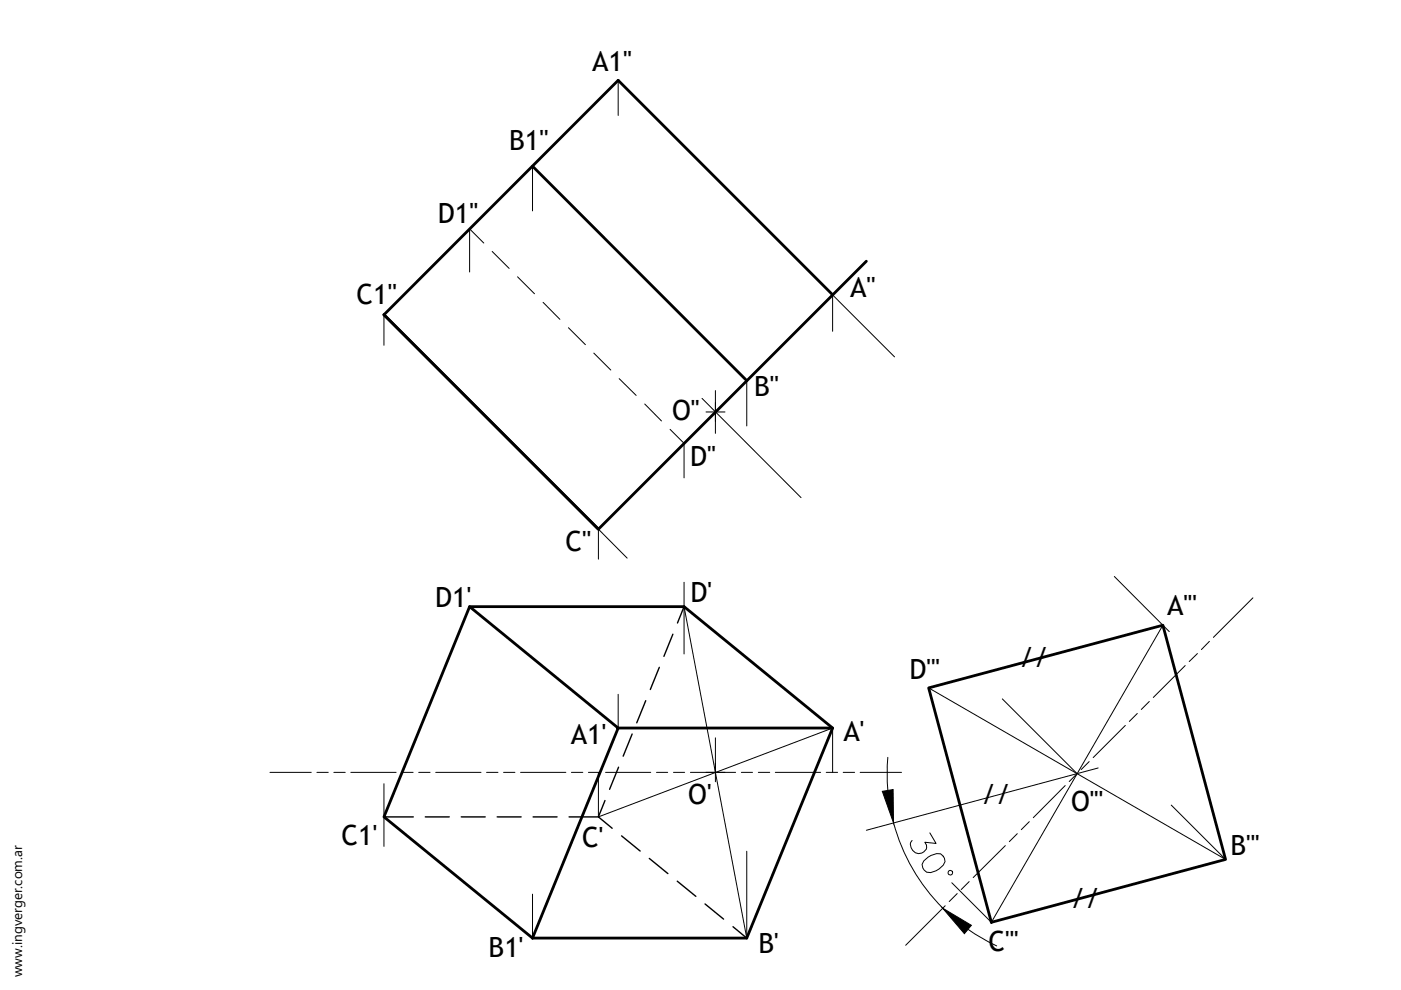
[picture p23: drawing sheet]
<svg xmlns="http://www.w3.org/2000/svg" width="297mm" height="210mm" viewBox="0 0 297 210" stroke-linecap="round" stroke-linejoin="round" font-family="sans-serif">
<defs><g id="words">
<g font-size="5.9">
<text x="125.5" y="15">A1''</text>
<text x="107.9" y="31.8">B1''</text>
<text x="92.8" y="47.3">D1''</text>
<text x="75.6" y="64.5">C1''</text>
<text x="180.3" y="62.9">A''</text>
<text x="142.5" y="89.1">O''</text>
<text x="159.9" y="84">B''</text>
<text x="146.3" y="98.8">D''</text>
<text x="119.9" y="116.8">C''</text>
<text x="92.2" y="128.6">D1'</text>
<text x="146.4" y="127.7">D'</text>
<text x="247.4" y="130.4">A'''</text>
<text x="192.8" y="143.9">D'''</text>
<text x="216.2" y="141.3">//</text>
<text x="121" y="157.7">A1'</text>
<text x="178.8" y="157.1">A'</text>
<text x="145.9" y="170.4">O'</text>
<text x="208.1" y="170.4">//</text>
<text x="227.1" y="171.8">O'''</text>
<text x="72.4" y="179.1">C1'</text>
<text x="123.4" y="179.7">C'</text>
<text x="260.9" y="181.3">B'''</text>
<text x="227" y="192.6">//</text>
<text x="103.6" y="202.9">B1'</text>
<text x="160.8" y="202">B'</text>
<text x="209.6" y="201.7">C'''</text>
</g>
<text font-size="2.9" x="4.7" y="207.2" transform="rotate(-90 4.7 207.2)">www.ingverger.com.ar</text>
</g></defs>
<path d="M112.9 35.2l45.4 45.5M183.7 55.4l-56.8 56.8-45.5-45.5M81.4 66.7l45.5 45.5M176.5 62.5l-45.4-45.5-49.7 49.7M99.6 128.6h45.4l31.5 25.8-18.2 44.5h-45.4M99.6 128.6l31.5 25.8-18.2 44.5-31.5-25.7zM131.1 154.4h45.4M196.9 145.9l49.6-13.3 13.3 49.6-49.6 13.4z" fill="none" stroke="#000" stroke-width=".59"/>
<g fill="none" stroke="#000" stroke-width=".21">
<path d="M112.9 35.2v9.5M131.1 24.5v-7.5l58.6 58.7M102.6 51.5l-3-3v9.2M104.4 53.3l3.5 3.6M109.7 58.7l3.6 3.6M81.4 66.7v6.5M115.1 64.1l3.6 3.6M120.5 69.5l3.6 3.6M125.9 74.9l3.6 3.6M176.5 62.5v7.7M131.3 80.3l3.6 3.5M136.7 85.7l3.6 3.6"/>
<path d="M142.1 91l2.9 3v7.3M148.8 84.5l21 21M149.7 87.3h4M151.7 82.8v9.1M158.3 80.7v9.6M133 118.3l-6.1-6.1v6.3M145 128.6l13.3 70.3v-18.4M145 123.5v15.2M236.3 122.2l11.6 11.7M246.5 132.6l-36.3 63-8.4-8.4M253.9 138.6l-1.8 1.7M256.4 136l-1.7 1.7"/>
<path d="M265.6 126.8l-8.3 8.3M131.1 147.2v7.2M151.7 156.4v9.3M196.9 145.9l62.9 36.3-11.5-11.5M212.5 148.2l15.9 15.9M238.6 153.8l-6.8 6.8M241.1 151.3l-1.7 1.7M243.7 148.7l-1.7 1.7M251.3 141.1l-6.8 6.8M57.2 163.8h8.8M67.2 163.8h2.4M70.8 163.8h2.4"/>
<path d="M74.4 163.8h9.6M81.4 166.2v13.3M85.2 163.8h2.4M88.8 163.8h2.4M92.4 163.8h9.6M103.2 163.8h2.4M106.8 163.8h2.4M110.4 163.8h9.6M121.2 163.8h2.4M124.8 163.8h2.4M126.9 163.8v9.4l49.6-18.8v9.4M128.4 163.8h9.6"/>
<path d="M139.2 163.8h2.4M142.8 163.8h2.4M146.4 163.8h9.6M157.2 163.8h2.4M160.8 163.8h2.4M164.4 163.8h9.6M175.2 163.8h2.4M178.8 163.8h2.4M182.4 163.8h8.7M188.2 160.6l-.1 3.5 .1 3.5M189.5 174.5a40.3 40.3 0 0 0 10.4 18M197.1 176.6l1.4 2.2-2.4-.2a1.46 1.46 0 0 1 .2 1.7 1.46 1.46 0 0 1-1.6 .7 1.81 1.81 0 0 1-1.3-2.8"/>
<path d="M213.1 179.3l-6.8 6.8M215.7 176.8l-1.7 1.6M218.2 174.2l-1.7 1.7M225.8 166.6l-6.7 6.8M228.4 164l-1.7 1.7M230.9 161.5l-1.7 1.7M232.8 162.8l-49.1 13.2M112.9 189.6v9.3M195.9 182.5a4.2 4.2 0 0 1 3.5-1.5 1.6 1.6 0 0 1 .6 2.4 3.9 3.9 0 0 1-3.5 1.5 1.62 1.62 0 0 1-.6-2.4zM200.4 192l-8.4 8.4M202.9 189.5l-1.6 1.6M205.3 197l2.9 1.9 3.1 1.7"/>
<path d="M205.5 186.9l-1.7 1.7"/>
<circle cx="201.5" cy="185" r=".49"/>
</g>
<g fill="none" stroke="#000" stroke-width=".3">
<path d="M142.7 134.5l-1.9 4.7M145 128.6l-1.4 3.5M134 155.6l-1.9 4.7M136.9 148.6l-1.9 4.7M139.8 141.5l-1.9 4.7M81.4 173.2h6.2M90.2 173.2h5M97.8 173.2h5.1M105.4 173.2h5.1M113 173.2h5.1M120.6 173.2h6.3M128.3 169.7l-1.4 3.5 2.9 2.4"/>
<path d="M131.1 162.7l-1.9 4.7M131.8 177.2l3.9 3.2M137.7 182l3.9 3.2M143.6 186.8l3.9 3.2M149.5 191.7l3.9 3.2M155.4 196.5l2.9 2.4"/>
</g>
<path d="M187.1 167.8l2.3-.4v7.1zM199.9 192.5l6.1 3.7-1.5 1.8z" fill="#000" stroke="#000" stroke-width=".21"/>
<use href="#words"/>
</svg>
